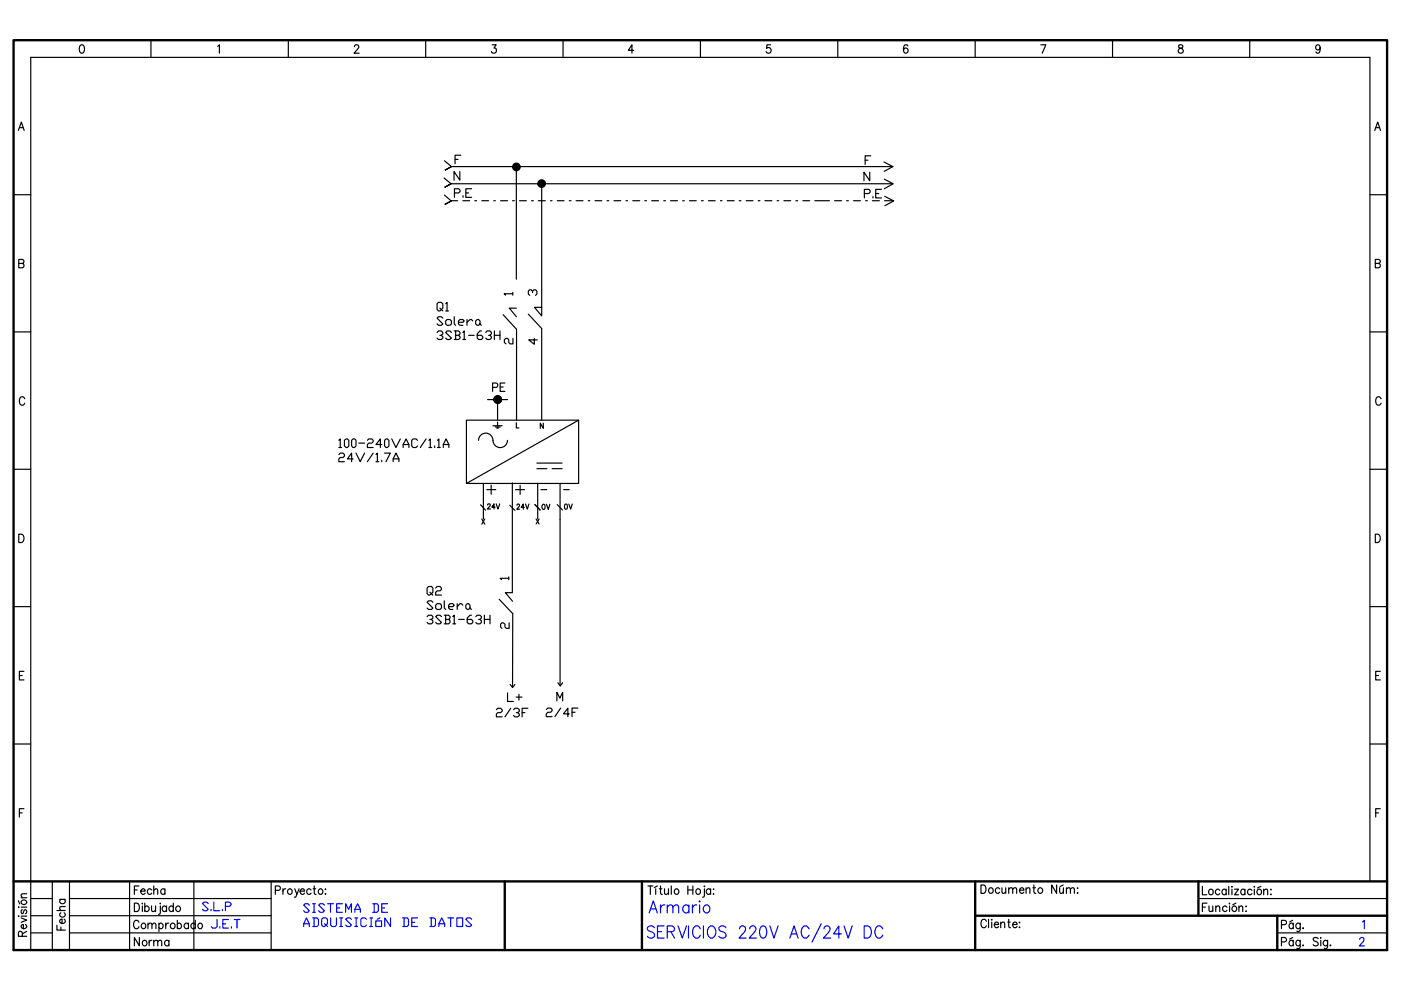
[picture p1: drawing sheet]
<svg xmlns="http://www.w3.org/2000/svg" width="297mm" height="210mm" viewBox="0 0 297 210" stroke-linecap="round" stroke-linejoin="round" font-family="sans-serif">
<!-- layer: Caddy_1 -->
<g fill="none" stroke="#00f" stroke-width=".25">
<path d="M137.6 193.6l.9-2.6 .9 2.6M138 192.7h1.1M138.8 196.7a.82 .82 0 0 0-.9-.4 .82 .82 0 0 0-.7 .6l.3 .4 .8 .4a.62 .62 0 0 1 .3 1 .91 .91 0 0 1-1.4-.2M139.4 197.5h.9M140 191.9v1.7M140.8 196.3h-1.4v2.6h1.4M140.9 191.9a.78 .78 0 0 0-.9 .7M141.5 197.5l1.3-.1a.61 .61 0 0 0 0-.9l-.3-.2h-1v2.6M141.5 192.3l.5-.4 .6 .1 .1 1.6M141.5 191.9v1.7M142.2 197.5l.8 1.4M142.7 192.3l.5-.4 .6 .1 .1 1.6"/>
<path d="M143.8 196.3l.9 2.6 .8-2.6M146 196.3v2.6M146 192.2a.76 .76 0 0 0-1-.1 .76 .76 0 0 0-.1 1.1 .64 .64 0 0 0 .6 .4 .64 .64 0 0 0 .5-.4M146 191.9v1.7M146.8 191.9v1.7M147.7 191.9a.78 .78 0 0 0-.9 .7M148.2 191.1l.1-.1 .2 .1zM148.3 191.9v1.7M148.5 196.9a.75 .75 0 0 0-1.2-.4 1.61 1.61 0 0 0 .2 2.4 .84 .84 0 0 0 1-.6M149.1 196.3v2.6M149.4 192a.83 .83 0 0 1 1.1 .5 .83 .83 0 0 1-.5 1.1 .87 .87 0 0 1-.9-.6 .87 .87 0 0 1 .3-1zM150.2 196.7l.5-.4a1.24 1.24 0 0 1 .9 2 .77 .77 0 0 1-.7 .6 .77 .77 0 0 1-.8-.6 1.78 1.78 0 0 1 .1-1.6z"/>
<path d="M153.9 196.7a.82 .82 0 0 0-.8-.4 .82 .82 0 0 0-.7 .6l.2 .4 .9 .4a.62 .62 0 0 1 .2 1 .91 .91 0 0 1-1.3-.2M156.8 196.9v-.1a.72 .72 0 0 1 .8-.5 .79 .79 0 0 1 .2 1.4l-1.1 1.2h1.5M159 196.9v-.1a.72 .72 0 0 1 .8-.5l.3 .2a.74 .74 0 0 1-.2 1.2l-1.1 1.2h1.6M161.4 196.5l.5-.2a1.61 1.61 0 0 1 0 2.6h-.2a1.74 1.74 0 0 1-.3-2.4zM163.2 196.3l.9 2.6 .9-2.6M167.5 198.9l.9-2.6 .8 2.6M167.8 198h1.1M171.5 196.9a.81 .81 0 0 0-1.2-.4 1.61 1.61 0 0 0 .2 2.4 .93 .93 0 0 0 1-.6M174.1 195.8l-1.9 3.9M174.7 196.9v-.1a.72 .72 0 0 1 .9-.5 .79 .79 0 0 1 .1 1.4l-1.1 1.2h1.5M178.4 198h-1.7l1.1-1.7v2.6M178.9 196.3l.9 2.6 .9-2.6"/>
<path d="M183.2 196.3a1.37 1.37 0 0 1 1.5 .8 1.37 1.37 0 0 1-.4 1.6l-.3 .2h-.8zM187.2 196.9a.81 .81 0 0 0-1.3-.4 1.61 1.61 0 0 0 .2 2.4 .93 .93 0 0 0 1.1-.6M288.3 199.2l.3-.4 .5 .1 .1 .2-.2 .6-.8 .8h1.1M288.9 195.5l.4-.4v1.8"/>
</g>
<g fill="none" stroke="#000" stroke-width=".25">
<path d="M17.1 9.6l.3-.1a1.07 1.07 0 0 1 0 1.8h-.1a1.17 1.17 0 0 1-.2-1.7zM32 8.5v3.7M46.1 9.8l.4-.3v1.8M61.1 8.5v3.7M75.1 9.9l.3-.4 .6 .2a.55 .55 0 0 1-.2 .7l-.7 .9h1.1M90.3 8.5v3.7M104.4 9.5h.8l-.5 .7a.56 .56 0 0 1 .5 .9 .56 .56 0 0 1-1-.2M119.4 8.5v3.7M134.4 10.7h-1.2l.8-1.2v1.8M148.5 8.5v3.7M163.4 9.5h-.8l-.1 .8a.57 .57 0 0 1 .9 0 .57 .57 0 0 1-.1 .8 .57 .57 0 0 1-.9-.2M177.6 8.5v3.7"/>
<path d="M192.5 9.8a.47 .47 0 0 0-.7-.2l-.2 .2a1.07 1.07 0 0 0 .4 1.5 .52 .52 0 0 0 .6-.5 .52 .52 0 0 0-.5-.6 .52 .52 0 0 0-.5 .5M206.8 8.5v3.7M220.7 9.5h1l-.7 1.8M235.9 8.5v3.7M249.9 9.6v.5l.2 .1a.57 .57 0 0 1 .8 .5 .57 .57 0 0 1-.7 .6 .52 .52 0 0 1-.4-.6 .52 .52 0 0 1 .4-.4l.5-.2 .1-.3a.57 .57 0 0 0-.9-.2zM265 8.5v3.7M279.9 10.1a.49 .49 0 0 1-.7 .4 .49 .49 0 0 1-.2-.8 .49 .49 0 0 1 .8 .1l.1 .3a.86 .86 0 0 1-.6 1.2l-.3-.3M3.9 27.7l.6-1.8 .6 1.8M4.1 27.1h.8M95.7 39h93.6M95.7 35.3h93.6M291.5 27.7l.6-1.8 .6 1.8"/>
<path d="M291.7 27.1h.8M2.9 41.3h3.6M4 55h.7l.3 .2 .1 .3-.4 .4a.47 .47 0 0 1 .4 .4 .47 .47 0 0 1-.4 .5h-.7zM4 55.9h.7M95.8 42.6h1.2M98.1 42.6h1.5M100.7 42.6h.3M102.2 42.6h1.4M104.7 42.6h.3M106.1 42.6h1.5M108.7 42.6h.4M110.2 42.6h1.4"/>
<path d="M112.7 42.6h.4M114.1 42.6h1.5M116.7 42.6h.4M118.2 42.6h1.4M120.7 42.6h.4M122.1 42.6h1.5M124.7 42.6h.4M126.2 42.6h1.4M128.7 42.6h.4M130.2 42.6h1.4M132.7 42.6h.4M134.2 42.6h1.4"/>
<path d="M136.7 42.6h.4M138.2 42.6h1.4M140.7 42.6h.4M142.2 42.6h1.4M144.7 42.6h.4M146.2 42.6h1.4M148.7 42.6h.4M150.2 42.6h1.4M152.7 42.6h.4M154.2 42.6h1.5M156.7 42.6h.4M158.2 42.6h1.4"/>
<path d="M160.7 42.6h.4M162.2 42.6h1.5M164.8 42.6h.3M166.2 42.6h1.4M168.7 42.6h.4M170.2 42.6h1.5M172.8 42.6h3.1M177 42.6h1.4M179.5 42.6h.4M181 42.6h1.4M183.5 42.6h.4M185 42.6h1.4"/>
<path d="M187.5 42.6h1.9M290.4 41.3h3.7M291.6 55h.7l.3 .2 .1 .3-.4 .4a.47 .47 0 0 1 .4 .4 .47 .47 0 0 1-.4 .5h-.7zM291.6 55.9h.7M2.9 70.4h3.6M290.4 70.4h3.7M2.9 99.5h3.6M5.2 84.6a.57 .57 0 0 0-.8-.4 1.14 1.14 0 0 0 .1 1.7 .61 .61 0 0 0 .7-.4M104.4 82.1h.8a.47 .47 0 0 0 .4-.4 .47 .47 0 0 0-.4-.5h-.8v1.8M106 82.1h.7M107.1 81.2h-1.1v1.8h1.1M109.5 89.6v1.1h.5"/>
<path d="M115.2 89.7v1.1l-.6-1.1v1.1M290.4 99.5h3.7M292.8 84.6a.57 .57 0 0 0-.8-.4 1.14 1.14 0 0 0 .1 1.7 .61 .61 0 0 0 .7-.4M4 113.3a.91 .91 0 0 1 1.1 .8 .91 .91 0 0 1-1.1 .9zM102.2 110l.6 1.1M102.8 110l-.6 1.1M103.4 107.1v-.2a.31 .31 0 0 1 .5 0 .31 .31 0 0 1-.1 .5l-.5 .5h.7M105 107.5h-.7l.4-.7v1.1M105.2 106.8l.4 1.1 .4-1.1M109.6 107.1l.2-.2 .4 .2-.6 .9h.6M111.2 107.6h-.7l.5-.7v1.1M111.4 106.9l.4 1.1 .3-1.1"/>
<path d="M113.7 110l.6 1.1M114.3 110l-.6 1.1M115.1 107l.1-.1a.58 .58 0 0 1 .4 .6 .58 .58 0 0 1-.4 .5l-.3-.5zM115.9 106.9l.3 1.1 .4-1.1M119.8 106.9h.1a.59 .59 0 0 1 .4 .5 .59 .59 0 0 1-.4 .6l-.2-.5zM120.6 106.9l.4 1.1 .3-1.1M291.6 113.3a.91 .91 0 0 1 1.1 .8 .91 .91 0 0 1-1.1 .9zM2.9 128.6h3.6M290.4 128.6h3.7M2.9 157.7h3.6M4.1 143.2h.6M5.1 142.3h-1v1.9h1"/>
<path d="M290.4 157.7h3.7M291.7 143.2h.6M292.7 142.3h-1v1.9h1M4.1 172.4h.6M5.1 171.5h-1v1.7M291.7 172.4h.6M292.7 171.5h-1v1.7M2.9 186.9h3.6M3.9 194.2h.1zM3.9 192.3h.1zM3.9 191l.3 .7M4.5 194.6l1.2 .5-1.2 .5"/>
<path d="M4.5 192.3h1.2M4.5 194.2h1.2M4.5 190.3h1.2M4.6 191a.59 .59 0 0 1 .9-.2 .59 .59 0 0 1 0 1 .59 .59 0 0 1-.9-.2zM4.7 198.5v-.9l-.3-.1h-.4l-.1 1h1.8M4.7 192.9a.47 .47 0 0 0-.2 .4 .47 .47 0 0 0 .2 .4l.2-.1 .3-.7h.3a.49 .49 0 0 1-.1 .8M5.4 196a.54 .54 0 0 1 0 .9 .54 .54 0 0 1-.8-.2v-.6l.4-.1v.9M5.7 189.5l-1.1 .1-.1 .4 .3 .3M5.7 197.5l-1 .5M6.5 197.8h4.6M6.5 190.5h4.6M6.5 194.2h4.6"/>
<path d="M11.1 186.9v14.5M12.1 196.2v1h1.7M12.1 193.1h1.7M12.7 190.7h1.1M12.9 193.5a.53 .53 0 0 0 0 .8 .53 .53 0 0 0 .7 0 .53 .53 0 0 0 0-.8M12.9 190.7a.53 .53 0 0 0 0 .8 .53 .53 0 0 0 .7 0 .53 .53 0 0 0 0-.8M12.9 196.6v.6M13.6 194.9a.53 .53 0 0 1 .1 .7 .53 .53 0 0 1-.8 .1 .53 .53 0 0 1-.1-.7l.4-.1v.9M13.8 192.2l-1.1 .1v.4l.3 .4M14.7 197.8h42.8M14.7 190.5h42.8M14.7 186.9v14.5"/>
<path d="M14.7 194.2h42.8M27.5 186.9v14.5M28.5 191.5a.9 .9 0 0 1 1.1 .9 .9 .9 0 0 1-1.1 .9zM28.5 188.7h.6M29.5 195.6a.59 .59 0 0 0-.8-.5 .59 .59 0 0 0-.4 .7v.4a.59 .59 0 0 0 .5 .7 .59 .59 0 0 0 .7-.4M29.5 187.8h-1v1.8M29.5 198.8v1.7l-1-1.7v1.7M29.8 188.9h1a.47 .47 0 0 0-.5-.5 .47 .47 0 0 0-.5 .5l.1 .5a.47 .47 0 0 0 .5 .2 .47 .47 0 0 0 .4-.2M30 196a.51 .51 0 0 1 .8-.1 .51 .51 0 0 1 0 .8 .51 .51 0 0 1-.8 0zM30.1 191.6h.1zM30.2 192.1v1.2M30.2 199.6a.53 .53 0 0 1 .8 0 .53 .53 0 0 1 0 .7 .53 .53 0 0 1-.8 0z"/>
<path d="M30.7 192.3a.53 .53 0 0 1 .8 0 .53 .53 0 0 1 0 .8 .53 .53 0 0 1-.8-.1M30.7 191.5v1.8M31.4 196.1l.3-.4 .5 .1v1.1M31.4 195.7v1.2M31.6 199.4v1.1M32.1 192.1v.9a.38 .38 0 0 0 .7 .2l.2-.2M32.2 188.7a.53 .53 0 0 0-.8-.1 .53 .53 0 0 0 0 .8 .53 .53 0 0 0 .8 0M32.2 199.4a.5 .5 0 0 0-.6 .5M32.2 196.1l.4-.4h.3l.2 .4v.8M32.6 199.7l.4-.3h.4v1.1M32.6 188.8l.4-.4h.2l.2 .4v.8M32.6 187.8v1.8"/>
<path d="M32.6 199.4v1.1M33 192.1v1.2M33.4 199.7l.4-.3h.4l.1 1.1M33.7 196a.56 .56 0 0 1 .9 .2 .56 .56 0 0 1-.6 .7l-.3-.2M33.7 195.7v1.8M33.9 191.6h.1zM34 192.1v1.5l-.1 .2-.3 .1M35 188.7a.56 .56 0 0 0-1 .2 .56 .56 0 0 0 .7 .7l.3-.2M35 188.4v1.2M35.1 195.7v1.2M35.3 192.3a.53 .53 0 0 0-.8 0 .53 .53 0 0 0 0 .8 .53 .53 0 0 0 .8-.1M35.3 192.1v1.2"/>
<path d="M35.8 195.7a.58 .58 0 0 0-.7 .5M35.8 199.6a.53 .53 0 0 0-.8 0 .53 .53 0 0 0 0 .7 .53 .53 0 0 0 .8 0M35.8 199.4v1.1M36.7 192.3a.53 .53 0 0 0-.7 0 .53 .53 0 0 0 0 .8 .53 .53 0 0 0 .7-.1M36.7 191.5v1.8M37.6 196a.56 .56 0 0 1 .9 .2 .56 .56 0 0 1-.6 .7l-.3-.2M37.6 195.1v1.8M40 196a.53 .53 0 0 0-.8-.1 .53 .53 0 0 0 0 .8 .53 .53 0 0 0 .8 0M40 195.7v1.2M41.1 186.9v14.5M41.4 196a.53 .53 0 0 0-.8-.1 .53 .53 0 0 0 0 .8 .53 .53 0 0 0 .8 0M41.4 195.1v1.8"/>
<path d="M42 196a.51 .51 0 0 1 .8-.1 .51 .51 0 0 1 0 .8 .51 .51 0 0 1-.8 0zM57.5 186.9v14.5M58.4 188.8h.7a.47 .47 0 0 0 .4-.5 .47 .47 0 0 0-.4-.5h-.7v1.8M60 188.4v1.2M60.6 188.4l-.4 .2-.2 .3M61 188.7a.51 .51 0 0 1 .8 0 .51 .51 0 0 1 0 .7 .51 .51 0 0 1-.8 0zM62.5 188.4l.4 1.2M63.4 188.4l-.7 1.7-.3 .1M63.6 188.9h1a.47 .47 0 0 0-.5-.5 .47 .47 0 0 0-.5 .5l.1 .5a.47 .47 0 0 0 .4 .2 .47 .47 0 0 0 .5-.2M66 188.7a.53 .53 0 0 0-.8-.1 .53 .53 0 0 0 0 .8 .53 .53 0 0 0 .8 0M66.4 188.4h.5M66.6 187.8l.1 1.7 .3 .1"/>
<path d="M67.6 188.7a.51 .51 0 0 1 .7 0 .51 .51 0 0 1 0 .7 .51 .51 0 0 1-.7 0zM68.9 189.5h.2zM69 188.4v.2zM137.4 187.8h1M137.9 187.8v1.8M139 188.4v1.2M139.4 187.8l-.7 .4M139.8 188.4h.5M140 187.8v1.5l.1 .2 .3 .1M140.9 188.4l.1 1.1 .3 .1 .4-.3M141.7 188.4v1.2M142.3 187.8v1.8"/>
<path d="M143 188.7a.51 .51 0 0 1 .8 0 .51 .51 0 0 1 0 .7 .51 .51 0 0 1-.8 0zM145.8 188.7h1.1M145.8 187.8v1.8M146.9 187.8v1.8M147.6 188.7a.51 .51 0 0 1 .8 0 .51 .51 0 0 1 0 .7 .51 .51 0 0 1-.8 0zM149.3 187.9h.1zM149.4 188.4v1.5l-.1 .2-.3 .1M150.7 188.7a.53 .53 0 0 0-.8-.1 .53 .53 0 0 0 0 .8 .53 .53 0 0 0 .8 0M150.7 188.4v1.2M151.2 189.5h.1zM151.3 188.4v.2zM208 187.6a.91 .91 0 0 1 1.1 .9 .91 .91 0 0 1-1.1 .9z"/>
<path d="M209.1 195.3a.59 .59 0 0 0-.7-.4 .59 .59 0 0 0-.4 .7v.4a.59 .59 0 0 0 .4 .7 .59 .59 0 0 0 .7-.4M209.6 194.9v1.8M209.8 188.3a.55 .55 0 0 1 .8 .5 .55 .55 0 0 1-.8 .5l-.2-.4zM210.2 195h.2zM210.3 195.5v1.2M210.8 196h.9l-.1-.3a.51 .51 0 0 0-.7 .1 .51 .51 0 0 0 .1 .7 .51 .51 0 0 0 .7-.1M212 188.5a.53 .53 0 0 0-.8-.1 .53 .53 0 0 0 0 .8 .53 .53 0 0 0 .8 0M212.2 195.8l.4-.3 .3 .1 .1 1.1M212.2 195.5v1.2M212.4 188.2l.1 1.1 .4 .1 .3-.3M213.2 188.2v1.2M213.7 195.5h.5"/>
<path d="M213.9 188.6l.3-.4 .4 .1 .1 1.1M213.9 194.9v1.5l.1 .2 .2 .1M213.9 188.2v1.2M214.7 188.6l.4-.4 .4 .1 .1 1.1M214.7 196h.9a.47 .47 0 0 0-.4-.5 .47 .47 0 0 0-.5 .5v.2a.49 .49 0 0 0 .4 .5 .49 .49 0 0 0 .5-.3M216.1 196.6h.1zM216.1 195.6h.1zM216.2 188.7h.9a.47 .47 0 0 0-.5-.5 .47 .47 0 0 0-.4 .5v.2a.49 .49 0 0 0 .3 .5 .49 .49 0 0 0 .6-.2M217.6 188.6l.3-.4 .4 .1 .1 1.1M217.6 188.2v1.2M219 188.2h.5M219.2 187.6v1.5l.1 .2 .3 .1"/>
<path d="M220.1 188.5a.53 .53 0 0 1 .8-.1 .53 .53 0 0 1 0 .8 .53 .53 0 0 1-.8 0zM224 187.6v1.8l-1-1.8v1.8M224.7 188.2v1.1l.4 .1 .4-.3M225.4 187.6l-.7 .4M225.5 188.2v1.2M226.1 188.6l.4-.4 .4 .1v1.1M226.1 188.2v1.2M226.9 188.6l.4-.4 .4 .1 .1 1.1M228.4 189.3h.2zM228.4 188.3h.2zM254.1 190.5h40M254.9 187.9v1.8h1"/>
<path d="M254.9 192.3h.7M255.9 191.5h-1v1.8M256.3 192.1l.1 1.1 .4 .1 .3-.3M256.5 188.6a.55 .55 0 0 1 .7 .5 .55 .55 0 0 1-.7 .5l-.3-.4zM257.1 192.1v1.2M257.8 192.4l.3-.3 .4 .1 .1 1.1M257.8 192.1v1.2M258.6 188.8a.53 .53 0 0 0-.8-.1 .53 .53 0 0 0 0 .8 .53 .53 0 0 0 .8 0M260 188.8a.56 .56 0 0 0-1 .2 .56 .56 0 0 0 .7 .7l.3-.2M260 188.5v1.2M260.1 192.3a.53 .53 0 0 0-.7 0 .53 .53 0 0 0 0 .8 .53 .53 0 0 0 .7-.1M260.5 187.9v1.8"/>
<path d="M260.6 191.6h.1zM260.7 192.1v1.2M261.1 188h.2zM261.2 188.5v1.2M261.7 188.5h.9l-.9 1.2h.9M262 191.5l-.6 .3M262.7 192.4l.4-.3 .3 .1 .1 1.1M262.7 192.1v1.2M263.9 188.8a.56 .56 0 0 0-.9 .2 .56 .56 0 0 0 .7 .7l.2-.2M263.9 188.5v1.2M264.1 193.2h.1zM264.2 192.1v.1z"/>
<path d="M265.4 188.8a.53 .53 0 0 0-.7-.1 .53 .53 0 0 0 0 .8 .53 .53 0 0 0 .7 0M265.9 188h.1zM265.9 188.5v1.2M266.7 188.6a.55 .55 0 0 1 .8 .5 .55 .55 0 0 1-.8 .5l-.2-.4zM267.3 187.9l-.7 .4M267.9 188.9l.4-.4 .4 .1 .1 1.1M267.9 188.5v1.2M269.4 189.6h.1zM269.4 188.6h.1zM270.8 197.8h23.3M271.7 196.1h.7a.47 .47 0 0 0 .4-.5 .47 .47 0 0 0-.4-.5h-.7v1.8M271.7 199.7h.7a.47 .47 0 0 0 .4-.5 .47 .47 0 0 0-.4-.4h-.7v1.7"/>
<path d="M274.1 195.1l-.7 .4M274.1 198.8l-.7 .3M274.2 196a.56 .56 0 0 0-.9 .2 .56 .56 0 0 0 .6 .7l.3-.2M274.2 199.6a.56 .56 0 0 0-.9 .2 .56 .56 0 0 0 .6 .7l.3-.2M274.2 195.7v1.2M274.2 199.4v1.1M275.7 196a.53 .53 0 0 0-.8-.1 .53 .53 0 0 0 0 .8 .53 .53 0 0 0 .8 0M275.7 195.7l-.1 1.6-.2 .2-.4-.1M275.7 199.6a.53 .53 0 0 0-.8 0 .53 .53 0 0 0 0 .7 .53 .53 0 0 0 .8 0M275.7 199.4l-.1 1.6-.2 .1h-.4M276.2 196.8h.2zM279.5 199a.58 .58 0 0 0-.6-.3 .58 .58 0 0 0-.5 .5l.2 .2 .7 .4a.42 .42 0 0 1 .2 .4 .42 .42 0 0 1-.4 .3h-.5l-.2-.2"/>
<path d="M280 198.9h.1zM280 199.4v1.1M281.5 199.6a.53 .53 0 0 0-.8 0 .53 .53 0 0 0 0 .7 .53 .53 0 0 0 .8 0M281.5 199.4l-.1 1.6-.2 .1h-.4M290.4 186.9v-174.7h-283.9v189.2M276.3 200.4v.1zM282.1 200.4v.1z"/>
<circle cx="36.6" cy="196.4" r=".56"/>
<circle cx="37.7" cy="192.7" r=".55"/>
<circle cx="261.7" cy="192.7" r=".56"/>
</g>
<path d="M2.9 8.5h291.2v192.9h-291.2zM2.9 186.9h291.2M107 186.9v14.5M136.1 186.9v14.5M206.8 186.9v14.5M206.8 194.2h87.3M254.1 186.9v7.3M270.8 194.2v7.2" fill="none" stroke="#000" stroke-width=".5"/>
<!-- layer: 0 -->
<g fill="none" stroke="#00f" stroke-width=".25">
<path d="M44.2 191.6l-.4-.3h-.6l-.3 .3 1.3 1.2-.4 .3h-.6l-.3-.3M44.7 192.8v.3M45.3 191.3v1.8h1.3M46 195v1.5l-.3 .3h-.6l-.3-.3M46.6 196.5v.3M47.2 192.8v.3M47.2 195.9h.6M47.8 192.2h.9l.3-.3v-.3l-.3-.3h-.9v1.8M48.4 195h-1.2v1.8h1.2M49.1 196.5v.3M49.7 195h1.2M50.2 195v1.8"/>
<path d="M64.4 196.4v-.6l.6-1.2 .6 1.2v.6M64.4 195.8h1.2M65.6 191.9l-.3-.3h-.6l-.3 .3 1.2 1.2-.3 .3h-.6l-.3-.3M66.3 194.6h.9l.3 .3v1.2l-.3 .3h-.9M66.3 193.4h.6M66.3 191.6h.6M66.6 191.6v1.8M66.6 194.6v1.8M68.2 194.9l.3-.3h.6l.3 .3v.9l-.6 .6h-.3l-.3-.3zM68.8 191.9l-.3-.3h-.6l-.3 .3 1.2 1.2-.3 .3h-.6l-.3-.3M68.8 195.8l.6 .6M69.5 191.6h1.2"/>
<path d="M70.1 191.6v1.8M70.1 194.6v1.5l.3 .3h.6l.3-.3v-1.5M71.4 192.5h.6M72 196.4h.6M72 194.6h.6M72.3 194.6v1.8M72.6 191.6h-1.2v1.8h1.2M73.3 193.4v-1.8l.6 1.2 .6-1.2v1.8M74.5 194.9l-.3-.3h-.6l-.3 .3 1.2 1.2-.3 .3h-.6l-.3-.3M75.2 193.4v-.6l.6-1.2 .6 1.2v.6M75.2 192.8h1.2M75.2 196.4h.6"/>
<path d="M75.2 194.6h.6M75.5 194.6v1.8M77.7 194.9l-.3-.3h-.6l-.3 .3v1.2l.3 .3h.6l.3-.3M78.4 196.4h.6M78.4 194.6h.6M78.7 194.6v1.8M79 191.6h.9l.3 .3v1.2l-.3 .3h-.9M79.3 191.6v1.8M79.7 195.3h1.2v1.1h-1.2zM80.6 194.6l-.6 .3M80.9 192.5h.6M82.2 191.6h-1.3v1.8h1.3"/>
<path d="M82.8 194.6v1.8l-1.2-1.8v1.8M85.4 194.6h.9l.3 .3v1.2l-.3 .3h-.9M85.7 194.6v1.8M87.3 195.6h.6M88.5 194.6h-1.2v1.8h1.2M91.1 194.6h.9l.3 .3v1.2l-.3 .3h-.9M91.4 194.6v1.8M93 196.4v-.6l.6-1.2 .7 1.2v.6M93 195.8h1.3M95 194.6h1.2M95.5 194.6v1.8M96.9 194.6h1.2v1.8h-1.2z"/>
<path d="M100 194.9l-.3-.3h-.6l-.3 .3 1.2 1.2-.3 .3h-.6l-.3-.3"/>
</g>
<!-- layer: Caddy_1 -->
<g fill="none" stroke="#000" stroke-width=".4">
<path d="M114.1 38.9a.74 .74 0 0 1 1.1-.6 .74 .74 0 0 1 .1 1.2 .74 .74 0 0 1-1.1-.3l-.1-.2"/>
<circle cx="109.5" cy="35.4" r=".73"/>
<circle cx="105.5" cy="84.7" r=".74"/>
</g>
<g fill="#000">
<path d="M114.3 38.4l.5-.2 .5 .2 .2 .6-.2 .5-.5 .2-.5-.2-.2-.5z"/>
<circle cx="109.5" cy="35.4" r=".72"/>
<circle cx="105.5" cy="84.7" r=".72"/>
</g>
<!-- layer: 0 -->
<g fill="none" stroke="#000" stroke-width=".25">
<path d="M94.1 37.7l1.5 1.3-1.4 .8 1.4-.8M94.2 34.1l1.5 1.2-1.4 .8 1.4-.8M96.5 33.8h.6M97.5 36.4v1.8l-1.2-1.8v1.8M97.7 32.9h-1.2v1.8M109.5 35.7v23.5M114.9 39.6v19.3M183.4 34h.6M184.4 36.5v1.8l-1.2-1.8v1.8M184.6 33h-1.2v1.9M187.4 34.3l1.9 1-1.8 1M187.5 38l1.9 1-1.9 1"/>
<path d="M94.2 41.4l1.5 1.2-1.5 .8 1.5-.8M96.4 40.9h.8l.3-.3v-.3l-.3-.3h-.8v1.8M98.2 41.5v.3M98.8 40.9h.6M100 40h-1.2v1.8h1.2M114.9 59v8l-1.6-1.8h1.6M183.3 41h.9l.3-.3v-.3l-.3-.3h-.9v1.9M185.1 41.7v.3M185.7 41h.6M186.9 40.1h-1.2v1.9h1.2M187.6 41.6l1.9 1-1.9 1M92.7 64.4l.3-.3h.6l.3 .3v.9l-.6 .6h-.3l-.3-.3z"/>
<path d="M92.7 70.5l.3-.3h.6l.3 .3v.3l-.3 .3M93.3 71.1h.3l.3 .3v.3l-.3 .3h-.6l-.3-.3M93.3 65.3l.6 .6M93.9 67.5l-.3-.3h-.6l-.3 .3 1.2 1.2-.3 .3h-.6l-.3-.3M94.5 68l.3-.3h.6l.3 .3v.7l-.3 .3h-.6l-.3-.3zM94.5 64.4l.3-.3v1.8M94.5 65.9h.6M95.7 70.5l-.3-.3h-.6l-.3 .3 1.2 1.2-.3 .3h-.6l-.3-.3M96.3 67.2v1.5l.3 .3M96.3 70.2h.9l.3 .3v.3l-.3 .3 .3 .3v.3l-.3 .3h-.9M96.6 70.2v1.8M96.6 71.1h.6"/>
<path d="M97.2 68.3h.9l.3-.3-.3-.3h-.6l-.3 .3v.7l.3 .3h.6M98.1 70.5l.3-.3v1.8M98.1 72h.6M99 67.7v1.3M99.4 71.1h1.1M100.2 68l-.3-.3h-.2l-.7 .6M101.8 68.7l-.3 .3h-.3l-.4-.3v-.7l.4-.3h.3l.3 .3v.7l.3 .3M102.1 70.2h-.3l-.6 .6v.9l.3 .3h.6l.3-.3v-.3l-.3-.3h-.9M103 70.5l.3-.3h.6l.3 .3v.3l-.3 .3M103.6 71.1h.3l.3 .3v.3l-.3 .3h-.6l-.3-.3M104.8 71.1h1.2M104.8 70.2v1.8"/>
<path d="M106 70.2v1.8M106.7 66.7l2.8 3.1v19.3M108.7 62.3h-1.8l.3 .3M108.7 62v.6M108.8 71.7v1.2h-.6l-.3-.3v-.6l-.3-.3h-.3l-.4 .3v.6l.4 .3M109.5 65.3h-1.5l1.5 1.9M112 66.6l2.9 3.1v19.4M112.9 62v-.3l.3-.3h.3l.3 .3v.6l-.3 .3M112.9 61.7l-.3-.3h-.3l-.3 .3v.6l.3 .3M113.3 71.8v1.2l-1.2-.9h1.8M71.8 93.4l.3-.3v1.8M71.8 96.4l.3-.3h.6l.3 .3v.3l-.3 .3h-.6l-.3 .3v.6h1.2"/>
<path d="M71.8 94.9h.6M73 93.4l.4-.3h.3l.3 .3v1.1l-.3 .4h-.3l-.4-.4zM74.5 93.4l.3-.3h.4l.3 .3v1.1l-.3 .4h-.4l-.3-.4zM74.8 97.3h-1.1l.8-1.2v1.8M75.5 96.1l.9 1.8 .9-1.8M76.1 94h1.2M77.9 93.4l.3-.3h.6l.3 .3v.3l-.3 .3h-.6l-.3 .2v.7h1.2M79.1 96.1l-1.2 1.8M79.7 96.4l.3-.3v1.8M79.7 97.9h.6M80.9 94.2h-1.2l.9-1.1v1.8M80.9 97.6v.3"/>
<path d="M81.5 93.4l.3-.3h.3l.4 .3v1.1l-.4 .4h-.3l-.3-.4zM81.5 96.1h1.3l-1 1.8M83.1 93.1l.8 1.8 1-1.8M83.4 97.9v-.6l.5-1.2 .7 1.2v.6M83.4 97.3h1.2M85.5 94.9v-.7l.6-1.1 .6 1.1v.7M85.5 94.2h1.2M88.5 93.4l-.3-.3h-.6l-.3 .3v1.1l.3 .4h.6l.3-.4M90.3 93.1l-1.2 1.8M90.9 93.4l.3-.3v1.8M90.9 94.9h.6M92.2 94.5v.4"/>
<path d="M92.8 93.4l.2-.3v1.8M92.8 94.9h.5M94 94.9v-.7l.6-1.1 .6 1.1v.7M94 94.2h1.2M98.9 89.1h23.8v13.4h-23.8zM101.5 93.4a1.53 1.53 0 0 1 1.5-1.6 1.53 1.53 0 0 1 1.5 1.6 1.54 1.54 0 0 0 1.6 1.5 1.54 1.54 0 0 0 1.5-1.5M103.4 84.7h4.2M105 90.5h1M105.3 90.7h.4M105.5 89.5v.8h-1M105.5 85.4v3.7M105.5 90.3h1"/>
<path d="M113.8 98.2h5.4M113.8 99.4h2.2M117.1 99.4h2.1M122.7 89.1l-23.8 13.4M101.9 107l1.1 1.2M102.5 102.5v7.5M103.2 103.8h1.9M104.1 102.9v1.9M108.1 107.1l1.1 1.1M108.6 102.4v23.2M109.3 103.8h1.9M110.3 102.9v1.9"/>
<path d="M113.4 107l1.1 1.1M114 102.5v7.5M114.7 103.8h1.2M118.2 107l1.1 1.1M118.7 102.5v42.8M119.5 103.8h1.2M90.6 130.7l.2-.3h.7l.3 .3v.3l-.3 .3M90.8 124.3h.7l.3 .4v.9l-.7 .6h-.3l-.2-.3v-1.2zM91.1 131.3h.4l.3 .3v.4l-.3 .3h-.7l-.2-.3M91.1 125.6l.7 .6M91.8 127.7l-.3-.3h-.7l-.2 .3 1.2 1.2-.3 .3h-.7l-.2-.3M92.4 124.7l.3-.4h.6l.3 .4v.3l-.3 .3h-.6l-.3 .3v.6h1.2"/>
<path d="M92.7 128h.6l.3 .3v.6l-.3 .3h-.6l-.3-.3v-.6zM93.6 130.7l-.3-.3h-.6l-.3 .3 1.2 1.3-.3 .3h-.6l-.3-.3M94.2 127.4v1.5l.3 .3M94.2 130.4h.9l.3 .3v.3l-.3 .3 .3 .3v.4l-.3 .3h-.9M94.5 130.4v1.9M94.5 131.3h.6M95.1 128.6h.9l.3-.3-.3-.3h-.6l-.3 .3v.6l.3 .3h.6M96 130.7l.3-.3v1.9M96 132.3h.6M96.9 128v1.2M97.2 131.3h1.2M98.1 128.3l-.3-.3h-.3l-.6 .6"/>
<path d="M99.7 128.9l-.3 .3h-.3l-.3-.3v-.6l.3-.3h.3l.3 .3v.6l.2 .3M99.9 130.4h-.2l-.6 .6v1l.3 .3h.5l.3-.3v-.4l-.3-.3h-.8M100.9 130.7l.3-.3h.6l.3 .3v.3l-.3 .3M101.5 131.3h.3l.3 .3v.4l-.3 .3h-.6l-.3-.3M102.7 131.3h1.2M102.7 130.4v1.9M103.9 130.4v1.9M105.8 127.1l2.9 3v15.7M107.9 122.6h-1.9l.3 .3M107.9 122.3v.6M107.9 132.1v1.1h-.5l-.3-.3v-.6l-.4-.2h-.3l-.3 .2v.6l.3 .3M108.7 125.7h-1.6l1.6 1.8"/>
<path d="M105.2 150.5l.3-.3h.6l.4 .3v.3l-.4 .3h-.6l-.3 .3v.6h1.3M107.6 146.9v1.8h1.2M108.2 145.1l.5 .7M108.3 150.2l-1.2 1.8M108.9 150.5l.3-.3h.6l.3 .3v.3l-.3 .3M109.2 145.1l-.5 .7M109.4 147.8h1.3M109.5 151.1h.3l.3 .3v.3l-.3 .3h-.6l-.3-.3M110 147.2v1.2M110.7 151.1h.6M111.9 150.2h-1.2v1.8M115.8 150.4l.4-.3h.6l.3 .3v.3l-.3 .3h-.6l-.4 .4v.5h1.3"/>
<path d="M118.1 148.6v-1.8l.6 1.2 .6-1.2v1.8M118.3 144.8l.5 .6 .5-.6M118.9 150.1l-1.3 1.8M120.7 151.4h-1.2l.9-1.3v1.8M121.3 151h.6M122.5 150.1h-1.2v1.8"/>
</g>
</svg>
